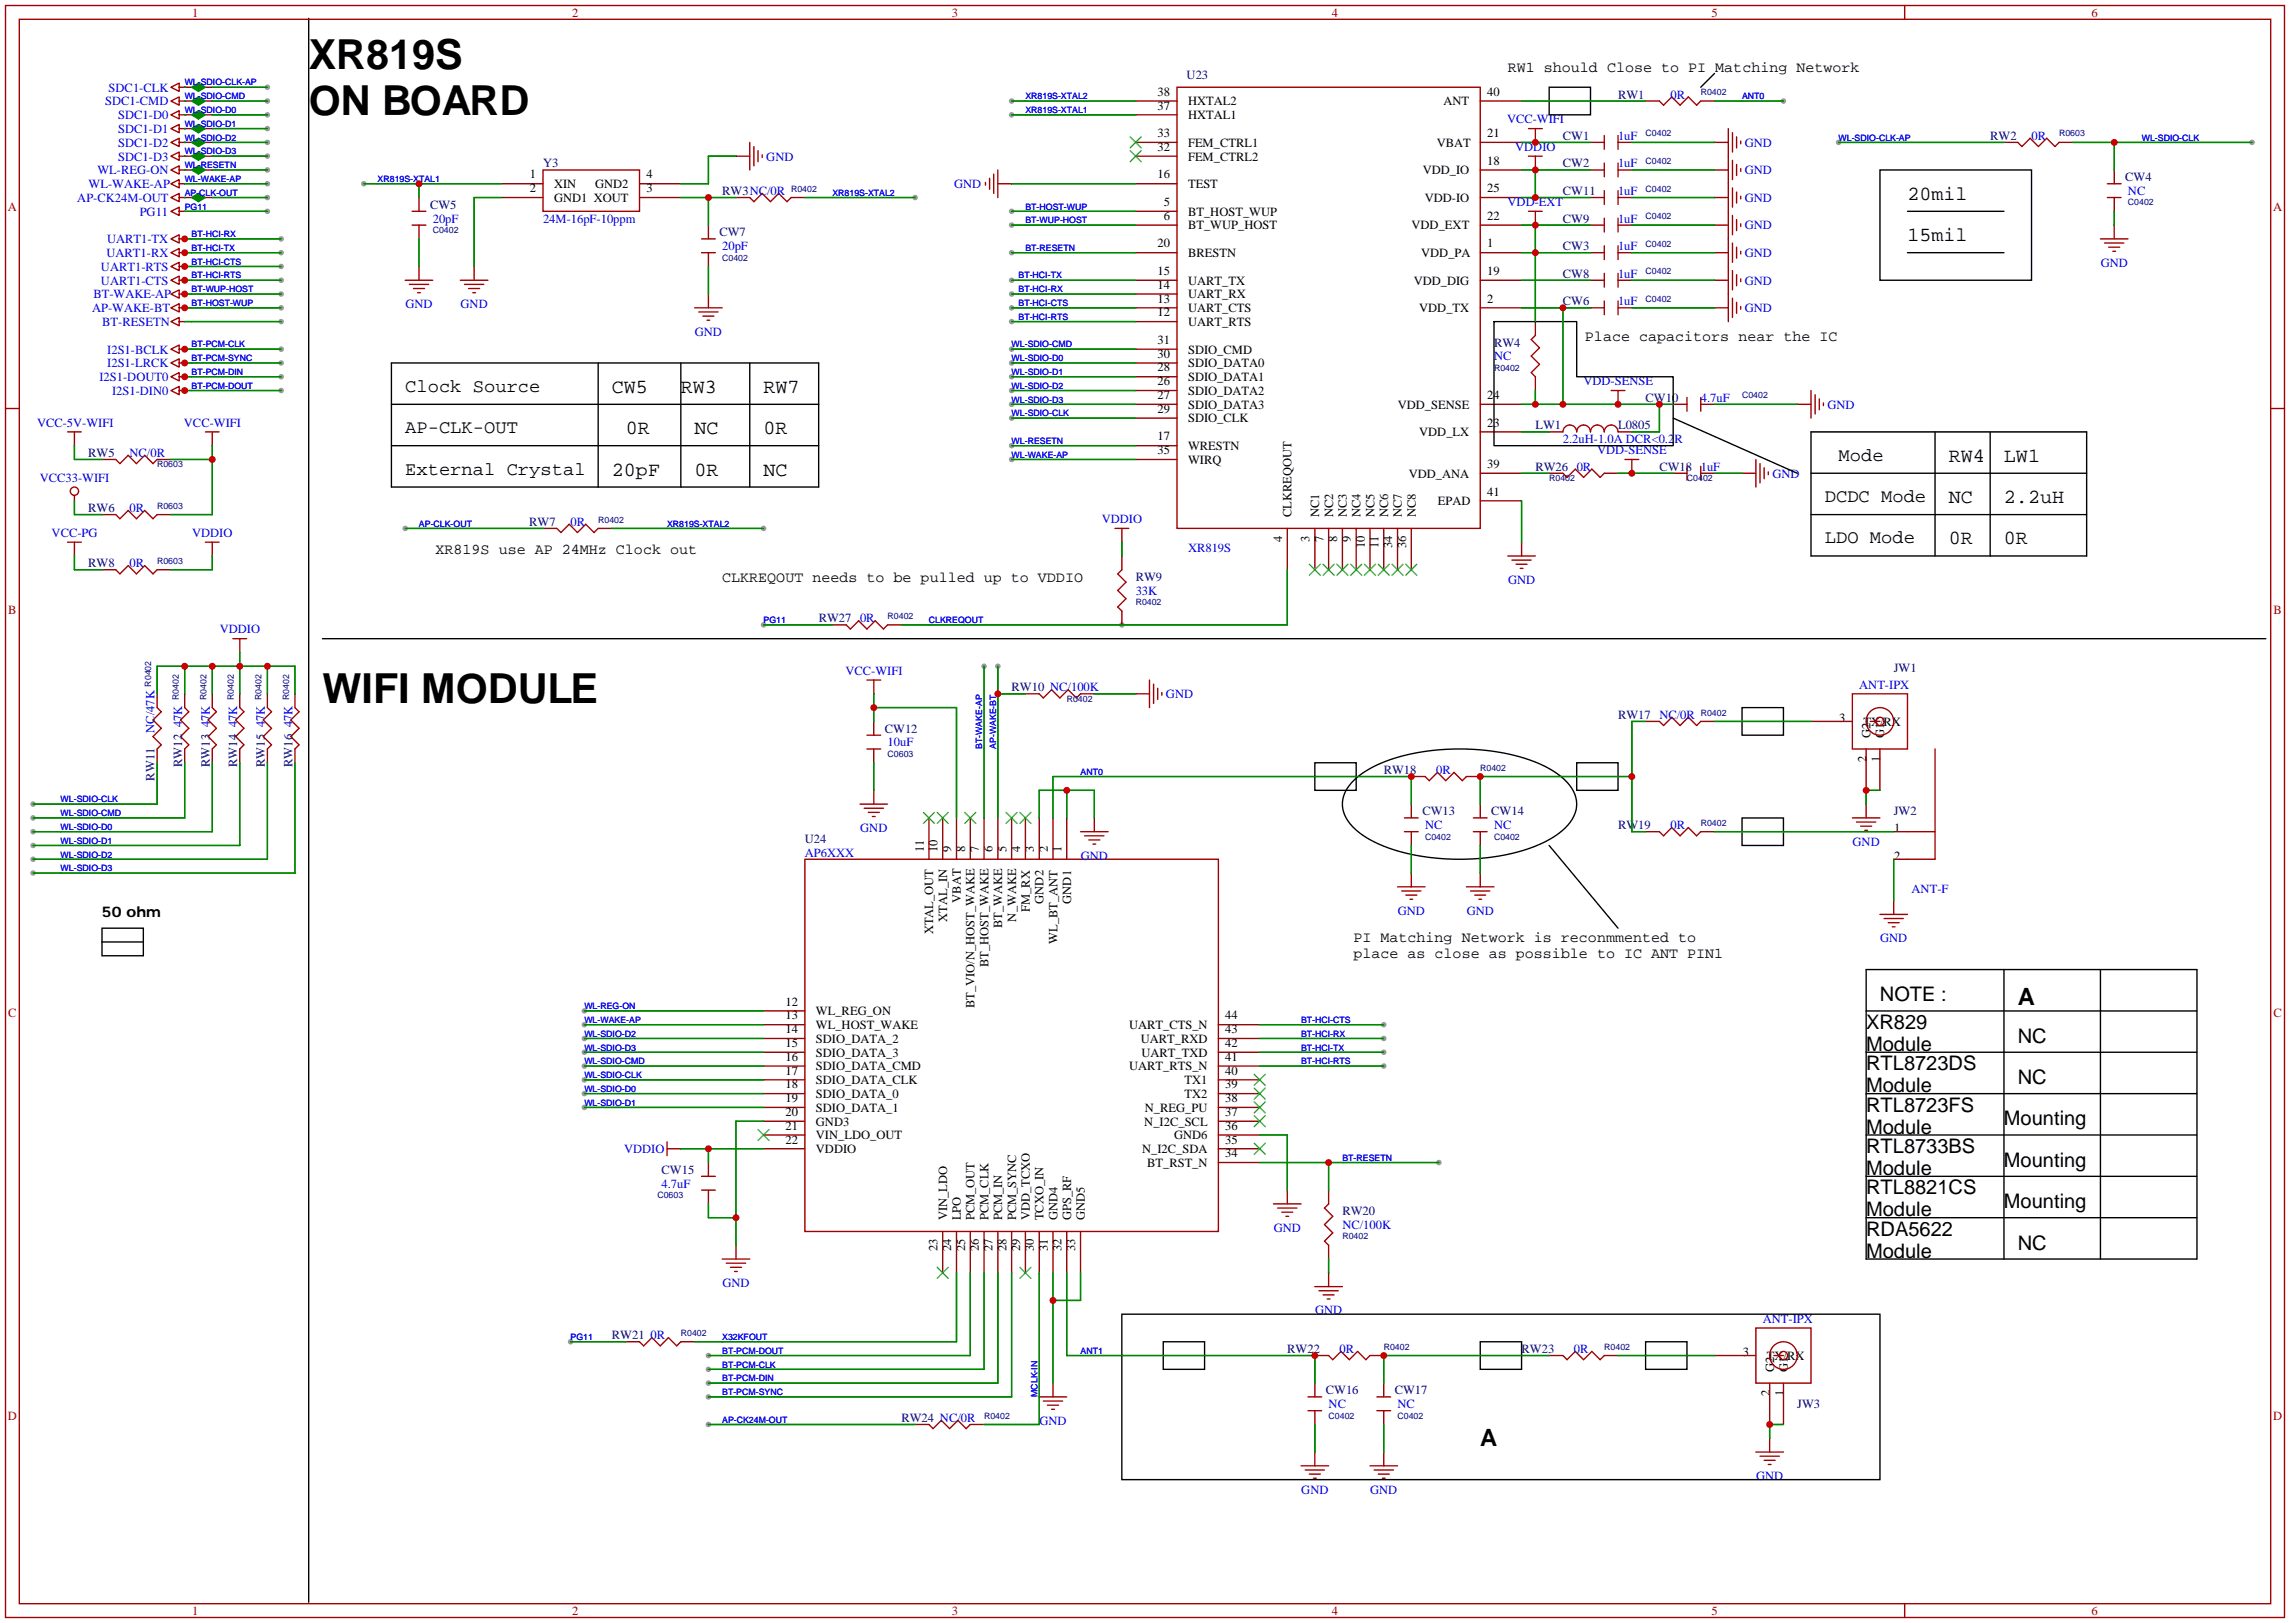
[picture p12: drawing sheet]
<svg xmlns="http://www.w3.org/2000/svg" width="422mm" height="299mm" viewBox="0 0 422 299" stroke-linecap="round" stroke-linejoin="round" font-family="sans-serif">
<defs><g id="words">
<g font-size="7.6">
<text x="56.9" y="12.8">XR819S</text>
<text x="56.9" y="21.2">ON BOARD</text>
<text x="59.4" y="129.6">WIFI MODULE</text>
</g>
<g font-size="4.4">
<text x="371.9" y="185.1">A</text>
<text x="272.8" y="266.4">A</text>
</g>
<g font-size="3.7">
<text x="351.5" y="36.8">20mil</text>
<text x="351.5" y="44.4">15mil</text>
<text x="112.8" y="72.4">CW5</text>
<text x="125.5" y="72.4">RW3</text>
<text x="140.7" y="72.4">RW7</text>
<text x="115.3" y="80">0R</text>
<text x="128" y="80">NC</text>
<text x="140.7" y="80">0R</text>
<text x="112.8" y="87.6">20pF</text>
<text x="128" y="87.6">0R</text>
<text x="140.7" y="87.6">NC</text>
<text x="359.2" y="85.1">RW4</text>
<text x="369.3" y="85.1">LW1</text>
<text x="359.2" y="92.7">NC</text>
<text x="369.3" y="92.7">2.2uH</text>
<text x="359.2" y="100.3">0R</text>
<text x="369.3" y="100.3">0R</text>
<text x="346.5" y="184.5">NOTE :</text>
<text x="343.9" y="189.6">XR829</text>
<text x="343.9" y="193.6">Module</text>
<text x="343.9" y="197.2">RTL8723DS</text>
<text x="371.9" y="192.1">NC</text>
<text x="343.9" y="201.3">Module</text>
<text x="371.9" y="199.7">NC</text>
<text x="343.9" y="204.8">RTL8723FS</text>
<text x="343.9" y="208.9">Module</text>
<text x="369.3" y="207.4">Mounting</text>
<text x="343.9" y="212.4">RTL8733BS</text>
<text x="369.3" y="215">Mounting</text>
<text x="343.9" y="216.5">Module</text>
<text x="343.9" y="220.1">RTL8821CS</text>
<text x="343.9" y="224.1">Module</text>
<text x="343.9" y="227.7">RDA5622</text>
<text x="369.3" y="222.6">Mounting</text>
<text x="343.9" y="231.7">Module</text>
<text x="371.9" y="230.2">NC</text>
</g>
<g font-size="3.5">
<text x="74.7" y="72.2">Clock Source</text>
<text x="74.7" y="79.8">AP-CLK-OUT</text>
<text x="74.7" y="87.4">External Crystal</text>
<text x="338.8" y="84.9">Mode</text>
<text x="336.3" y="92.5">DCDC Mode</text>
<text x="336.3" y="100.1">LDO Mode</text>
</g>
<g font-size="2.8">
<text x="277.9" y="13.2">RW1 should Close to PI Matching Network</text>
<text x="292.1" y="62.7">Place capacitors near the IC</text>
<text x="80.3" y="102.1">XR819S use AP 24MHz Clock out</text>
<text x="133.1" y="107.2">CLKREQOUT needs to be pulled up to VDDIO</text>
<text x="249.4" y="173.5">PI Matching Network is reconmmented to</text>
<text x="249.4" y="176.5">place as close as possible to IC ANT PIN1</text>
</g>
<text font-size="2.7" x="18.8" y="168.9">50 ohm</text>
<g font-size="2.3" fill="#a00000">
<text x="35.4" y="3.1">1</text>
<text x="105.4" y="3.1">2</text>
<text x="175.4" y="3.1">3</text>
<text x="245.4" y="3.1">4</text>
<text x="315.4" y="3.1">5</text>
<text x="385.4" y="3.1">6</text>
<text x="1.5" y="39">A</text>
<text x="418.9" y="39">A</text>
<text x="1.5" y="113.2">B</text>
<text x="419" y="113.2">B</text>
<text x="1.5" y="187.4">C</text>
<text x="419" y="187.4">C</text>
<text x="1.5" y="261.7">D</text>
<text x="418.9" y="261.7">D</text>
<text x="35.4" y="297.6">1</text>
<text x="105.4" y="297.6">2</text>
<text x="175.4" y="297.6">3</text>
<text x="245.4" y="297.6">4</text>
<text x="315.4" y="297.6">5</text>
<text x="385.4" y="297.6">6</text>
</g>
<g font-size="2.3" fill="#00f">
<text x="20" y="16.9">SDC1-CLK</text>
<text x="19.4" y="19.4">SDC1-CMD</text>
<text x="21.8" y="22">SDC1-D0</text>
<text x="277.7" y="22.7">VCC-WIFI</text>
<text x="307.8" y="18.2">0R</text>
<text x="21.8" y="29.6">SDC1-D3</text>
<text x="21.8" y="24.5">SDC1-D1</text>
<text x="21.8" y="27">SDC1-D2</text>
<text x="141.2" y="29.6">GND</text>
<text x="279.2" y="27.8">VDDIO</text>
<text x="298.2" y="25.8">1uF</text>
<text x="321.6" y="27">GND</text>
<text x="374.4" y="25.8">0R</text>
<text x="16.3" y="34.7">WL-WAKE-AP</text>
<text x="18" y="32.1">WL-REG-ON</text>
<text x="175.9" y="34.7">GND</text>
<text x="298.2" y="30.9">1uF</text>
<text x="298.2" y="35.9">1uF</text>
<text x="321.6" y="32.1">GND</text>
<text x="392.2" y="35.9">NC</text>
<text x="14.2" y="37.2">AP-CK24M-OUT</text>
<text x="25.7" y="39.7">PG11</text>
<text x="79.8" y="41">20pF</text>
<text x="100.1" y="41">24M-16pF-10ppm</text>
<text x="277.8" y="38">VDD-EXT</text>
<text x="298.2" y="41">1uF</text>
<text x="321.6" y="37.2">GND</text>
<text x="19.6" y="47.4">UART1-RX</text>
<text x="19.7" y="44.8">UART1-TX</text>
<text x="133.1" y="46.1">20pF</text>
<text x="298.2" y="46.1">1uF</text>
<text x="321.6" y="42.3">GND</text>
<text x="321.6" y="47.4">GND</text>
<text x="18.6" y="52.4">UART1-CTS</text>
<text x="18.6" y="49.9">UART1-RTS</text>
<text x="298.2" y="51.2">1uF</text>
<text x="321.6" y="52.4">GND</text>
<text x="387.1" y="49.1">GND</text>
<text x="17" y="57.5">AP-WAKE-BT</text>
<text x="17.2" y="55">BT-WAKE-AP</text>
<text x="74.7" y="56.8">GND</text>
<text x="84.9" y="56.8">GND</text>
<text x="298.2" y="56.3">1uF</text>
<text x="321.6" y="57.5">GND</text>
<text x="18.8" y="60.1">BT-RESETN</text>
<text x="19.8" y="65.1">I2S1-BCLK</text>
<text x="128.1" y="61.8">GND</text>
<text x="18.3" y="70.2">I2S1-DOUT0</text>
<text x="19.8" y="67.7">I2S1-LRCK</text>
<text x="275.3" y="66.4">NC</text>
<text x="291.8" y="71">VDD-SENSE</text>
<text x="20.6" y="72.8">I2S1-DIN0</text>
<text x="313.4" y="74">4.7uF</text>
<text x="336.8" y="75.3">GND</text>
<text x="6.8" y="78.6">VCC-5V-WIFI</text>
<text x="33.9" y="78.6">VCC-WIFI</text>
<text x="288" y="81.7">2.2uH-1.0A DCR&lt;0.2R</text>
<text x="294.4" y="83.7">VDD-SENSE</text>
<text x="7.3" y="88.8">VCC33-WIFI</text>
<text x="23.9" y="84.2">NC/0R</text>
<text x="290.6" y="86.7">0R</text>
<text x="313.4" y="86.7">1uF</text>
<text x="326.6" y="88">GND</text>
<text x="23.9" y="94.4">0R</text>
<text x="9.5" y="98.9">VCC-PG</text>
<text x="35.4" y="98.9">VDDIO</text>
<text x="105.2" y="96.9">0R</text>
<text x="203" y="96.4">VDDIO</text>
<text x="218.9" y="101.7">XR819S</text>
<text x="23.9" y="104.5">0R</text>
<text x="277.9" y="107.6">GND</text>
<text x="209.3" y="109.6">33K</text>
<text x="40.5" y="116.7">VDDIO</text>
<text x="158.5" y="114.7">0R</text>
<text x="155.8" y="124.3">VCC-WIFI</text>
<text x="214.9" y="128.6">GND</text>
<text x="342.6" y="126.9">ANT-IPX</text>
<text x="28.5" y="135" transform="rotate(-90 28.5 135)">NC/47K</text>
<text x="33.6" y="134" transform="rotate(-90 33.6 134)">47K</text>
<text x="38.7" y="134" transform="rotate(-90 38.7 134)">47K</text>
<text x="43.7" y="134" transform="rotate(-90 43.7 134)">47K</text>
<text x="48.8" y="134" transform="rotate(-90 48.8 134)">47K</text>
<text x="53.9" y="134" transform="rotate(-90 53.9 134)">47K</text>
<text x="163.6" y="137.5">10uF</text>
<text x="264.7" y="142.6">0R</text>
<text x="158.5" y="153.3">GND</text>
<text x="262.6" y="152.8">NC</text>
<text x="275.3" y="152.8">NC</text>
<text x="307.8" y="152.8">0R</text>
<text x="341.4" y="155.8">GND</text>
<text x="148.3" y="157.9">AP6XXX</text>
<text x="199.2" y="158.4">GND</text>
<text x="352.3" y="164.5">ANT-F</text>
<text x="257.6" y="168.5">GND</text>
<text x="270.3" y="168.5">GND</text>
<text x="346.5" y="173.6">GND</text>
<text x="115" y="212.5">VDDIO</text>
<text x="121.9" y="218.8">4.7uF</text>
<text x="234.7" y="226.9">GND</text>
<text x="247.4" y="226.4">NC/100K</text>
<text x="133.1" y="237.1">GND</text>
<text x="242.4" y="242.2">GND</text>
<text x="324.9" y="243.7">ANT-IPX</text>
<text x="119.9" y="246.8">0R</text>
<text x="246.9" y="249.3">0R</text>
<text x="290.1" y="249.3">0R</text>
<text x="191.6" y="262.5">GND</text>
<text x="244.9" y="259.5">NC</text>
<text x="257.6" y="259.5">NC</text>
<text x="239.8" y="275.2">GND</text>
<text x="252.5" y="275.2">GND</text>
<text x="323.6" y="272.7">GND</text>
</g>
<g font-size="2.3">
<text x="213.3" y="17.6">38</text>
<text x="274.1" y="17.6">40</text>
<text x="213.3" y="20.2">37</text>
<text x="218.9" y="19.4">HXTAL2</text>
<text x="218.9" y="22">HXTAL1</text>
<text x="266" y="19.4">ANT</text>
<text x="213.3" y="25.3">33</text>
<text x="213.3" y="27.8">32</text>
<text x="218.9" y="27">FEM_CTRL1</text>
<text x="218.9" y="29.6">FEM_CTRL2</text>
<text x="264.8" y="27">VBAT</text>
<text x="274.1" y="25.3">21</text>
<text x="97.7" y="32.9">1</text>
<text x="97.7" y="35.4">2</text>
<text x="102.1" y="34.7">XIN</text>
<text x="109.7" y="34.7">GND2</text>
<text x="119.1" y="32.9">4</text>
<text x="119.1" y="35.4">3</text>
<text x="213.3" y="32.9">16</text>
<text x="218.9" y="34.7">TEST</text>
<text x="262.2" y="32.1">VDD_IO</text>
<text x="274.1" y="30.3">18</text>
<text x="274.1" y="35.4">25</text>
<text x="102.1" y="37.2">GND1 XOUT</text>
<text x="214.5" y="38">5</text>
<text x="214.5" y="40.5">6</text>
<text x="218.9" y="39.7">BT_HOST_WUP</text>
<text x="262.6" y="37.2">VDD-IO</text>
<text x="274.1" y="40.5">22</text>
<text x="213.3" y="45.6">20</text>
<text x="218.9" y="42.3">BT_WUP_HOST</text>
<text x="218.9" y="47.4">BRESTN</text>
<text x="260.1" y="42.3">VDD_EXT</text>
<text x="261.9" y="47.4">VDD_PA</text>
<text x="274.1" y="45.6">1</text>
<text x="213.3" y="50.7">15</text>
<text x="213.3" y="53.2">14</text>
<text x="218.9" y="52.4">UART_TX</text>
<text x="260.5" y="52.4">VDD_DIG</text>
<text x="274.1" y="50.7">19</text>
<text x="213.3" y="55.7">13</text>
<text x="213.3" y="58.3">12</text>
<text x="218.9" y="55">UART_RX</text>
<text x="218.9" y="57.5">UART_CTS</text>
<text x="261.5" y="57.5">VDD_TX</text>
<text x="274.1" y="55.7">2</text>
<text x="213.3" y="63.4">31</text>
<text x="213.3" y="65.9">30</text>
<text x="218.9" y="60.1">UART_RTS</text>
<text x="218.9" y="65.1">SDIO_CMD</text>
<text x="213.3" y="68.4">28</text>
<text x="213.3" y="71">26</text>
<text x="218.9" y="67.7">SDIO_DATA0</text>
<text x="218.9" y="70.2">SDIO_DATA1</text>
<text x="213.3" y="73.5">27</text>
<text x="213.3" y="76.1">29</text>
<text x="218.9" y="75.3">SDIO_DATA3</text>
<text x="218.9" y="77.8">SDIO_CLK</text>
<text x="218.9" y="72.8">SDIO_DATA2</text>
<text x="257.6" y="75.3">VDD_SENSE</text>
<text x="274.1" y="73.5">24</text>
<text x="213.3" y="83.7">35</text>
<text x="213.3" y="81.1">17</text>
<text x="218.9" y="82.9">WRESTN</text>
<text x="261.5" y="80.4">VDD_LX</text>
<text x="274.1" y="78.6">23</text>
<text x="218.9" y="85.5">WIRQ</text>
<text x="259.6" y="88">VDD_ANA</text>
<text x="274.1" y="86.2">39</text>
<text x="238" y="95.3" transform="rotate(-90 238 95.3)">CLKREQOUT</text>
<text x="243.1" y="95.3" transform="rotate(-90 243.1 95.3)">NC1</text>
<text x="245.7" y="95.3" transform="rotate(-90 245.7 95.3)">NC2</text>
<text x="248.2" y="95.3" transform="rotate(-90 248.2 95.3)">NC3</text>
<text x="250.7" y="95.3" transform="rotate(-90 250.7 95.3)">NC4</text>
<text x="253.3" y="95.3" transform="rotate(-90 253.3 95.3)">NC5</text>
<text x="255.8" y="95.3" transform="rotate(-90 255.8 95.3)">NC6</text>
<text x="258.4" y="95.3" transform="rotate(-90 258.4 95.3)">NC7</text>
<text x="260.9" y="95.3" transform="rotate(-90 260.9 95.3)">NC8</text>
<text x="265" y="93.1">EPAD</text>
<text x="274.1" y="91.3">41</text>
<text x="236.3" y="99.8" transform="rotate(-90 236.3 99.8)">4</text>
<text x="241.3" y="99.8" transform="rotate(-90 241.3 99.8)">3</text>
<text x="243.9" y="99.8" transform="rotate(-90 243.9 99.8)">7</text>
<text x="246.4" y="99.8" transform="rotate(-90 246.4 99.8)">8</text>
<text x="249" y="99.8" transform="rotate(-90 249 99.8)">9</text>
<text x="251.5" y="100.9" transform="rotate(-90 251.5 100.9)">10</text>
<text x="254" y="100.9" transform="rotate(-90 254 100.9)">11</text>
<text x="256.6" y="100.9" transform="rotate(-90 256.6 100.9)">34</text>
<text x="259.1" y="100.9" transform="rotate(-90 259.1 100.9)">36</text>
<text x="339" y="133">3</text>
<text x="343.4" y="133.7">TX/RX</text>
<text x="344.7" y="136" transform="rotate(-90 344.7 136)">G2</text>
<text x="347.3" y="136" transform="rotate(-90 347.3 136)">G1</text>
<text x="344" y="140.4" transform="rotate(-90 344 140.4)">2</text>
<text x="346.5" y="140.4" transform="rotate(-90 346.5 140.4)">1</text>
<text x="349.1" y="153.3">1</text>
<text x="170.2" y="157" transform="rotate(-90 170.2 157)">11</text>
<text x="172.8" y="157" transform="rotate(-90 172.8 157)">10</text>
<text x="175.3" y="157" transform="rotate(-90 175.3 157)">9</text>
<text x="177.8" y="157" transform="rotate(-90 177.8 157)">8</text>
<text x="180.4" y="157" transform="rotate(-90 180.4 157)">7</text>
<text x="182.9" y="157" transform="rotate(-90 182.9 157)">6</text>
<text x="185.5" y="157" transform="rotate(-90 185.5 157)">5</text>
<text x="188" y="157" transform="rotate(-90 188 157)">4</text>
<text x="190.5" y="157" transform="rotate(-90 190.5 157)">3</text>
<text x="193.1" y="157" transform="rotate(-90 193.1 157)">2</text>
<text x="195.6" y="157" transform="rotate(-90 195.6 157)">1</text>
<text x="349.1" y="158.4">2</text>
<text x="177.1" y="166.3" transform="rotate(-90 177.1 166.3)">VBAT</text>
<text x="192.3" y="166.5" transform="rotate(-90 192.3 166.5)">GND2</text>
<text x="197.4" y="166.5" transform="rotate(-90 197.4 166.5)">GND1</text>
<text x="172" y="172.1" transform="rotate(-90 172 172.1)">XTAL_OUT</text>
<text x="174.5" y="169.8" transform="rotate(-90 174.5 169.8)">XTAL_IN</text>
<text x="184.7" y="171.1" transform="rotate(-90 184.7 171.1)">BT_WAKE</text>
<text x="187.2" y="169.8" transform="rotate(-90 187.2 169.8)">N_WAKE</text>
<text x="189.8" y="168" transform="rotate(-90 189.8 168)">FM_RX</text>
<text x="194.9" y="173.9" transform="rotate(-90 194.9 173.9)">WL_BT_ANT</text>
<text x="182.2" y="178.2" transform="rotate(-90 182.2 178.2)">BT_HOST_WAKE</text>
<text x="144.8" y="185.3">12</text>
<text x="179.6" y="185.8" transform="rotate(-90 179.6 185.8)">BT_VIO/N_HOST_WAKE</text>
<text x="144.8" y="187.8">13</text>
<text x="144.8" y="190.4">14</text>
<text x="150.4" y="189.6">WL_HOST_WAKE</text>
<text x="150.4" y="187.1">WL_REG_ON</text>
<text x="208.1" y="189.6">UART_CTS_N</text>
<text x="225.8" y="190.4">43</text>
<text x="225.8" y="187.8">44</text>
<text x="144.8" y="198">17</text>
<text x="144.8" y="195.4">16</text>
<text x="144.8" y="192.9">15</text>
<text x="150.4" y="192.1">SDIO_DATA_2</text>
<text x="150.4" y="197.2">SDIO_DATA_CMD</text>
<text x="150.4" y="194.7">SDIO_DATA_3</text>
<text x="208.1" y="197.2">UART_RTS_N</text>
<text x="210.2" y="192.1">UART_RXD</text>
<text x="210.4" y="194.7">UART_TXD</text>
<text x="225.8" y="198">40</text>
<text x="225.8" y="192.9">42</text>
<text x="225.8" y="195.4">41</text>
<text x="144.8" y="200.5">18</text>
<text x="144.8" y="203.1">19</text>
<text x="150.4" y="202.3">SDIO_DATA_0</text>
<text x="150.4" y="199.8">SDIO_DATA_CLK</text>
<text x="218.3" y="202.3">TX2</text>
<text x="218.3" y="199.8">TX1</text>
<text x="225.8" y="200.5">39</text>
<text x="225.8" y="203.1">38</text>
<text x="144.8" y="205.6">20</text>
<text x="144.8" y="208.1">21</text>
<text x="150.4" y="204.8">SDIO_DATA_1</text>
<text x="150.4" y="207.4">GND3</text>
<text x="150.4" y="209.9">VIN_LDO_OUT</text>
<text x="210.9" y="207.4">N_I2C_SCL</text>
<text x="211" y="204.8">N_REG_PU</text>
<text x="216.4" y="209.9">GND6</text>
<text x="225.8" y="205.6">37</text>
<text x="225.8" y="208.1">36</text>
<text x="144.8" y="210.7">22</text>
<text x="150.4" y="212.5">VDDIO</text>
<text x="210.5" y="212.5">N_I2C_SDA</text>
<text x="211.4" y="215">BT_RST_N</text>
<text x="225.8" y="210.7">35</text>
<text x="225.8" y="213.2">34</text>
<text x="174.5" y="224.9" transform="rotate(-90 174.5 224.9)">VIN_LDO</text>
<text x="177.1" y="224.9" transform="rotate(-90 177.1 224.9)">LPO</text>
<text x="179.6" y="224.9" transform="rotate(-90 179.6 224.9)">PCM_OUT</text>
<text x="182.2" y="224.9" transform="rotate(-90 182.2 224.9)">PCM_CLK</text>
<text x="184.7" y="224.9" transform="rotate(-90 184.7 224.9)">PCM_IN</text>
<text x="187.2" y="224.9" transform="rotate(-90 187.2 224.9)">PCM_SYNC</text>
<text x="189.8" y="224.9" transform="rotate(-90 189.8 224.9)">VDD_TCXO</text>
<text x="192.3" y="224.9" transform="rotate(-90 192.3 224.9)">TCXO_IN</text>
<text x="194.9" y="224.9" transform="rotate(-90 194.9 224.9)">GND4</text>
<text x="197.4" y="224.9" transform="rotate(-90 197.4 224.9)">GPS_RF</text>
<text x="199.9" y="224.9" transform="rotate(-90 199.9 224.9)">GND5</text>
<text x="172.8" y="230.5" transform="rotate(-90 172.8 230.5)">23</text>
<text x="175.3" y="230.5" transform="rotate(-90 175.3 230.5)">24</text>
<text x="177.8" y="230.5" transform="rotate(-90 177.8 230.5)">25</text>
<text x="180.4" y="230.5" transform="rotate(-90 180.4 230.5)">26</text>
<text x="182.9" y="230.5" transform="rotate(-90 182.9 230.5)">27</text>
<text x="185.5" y="230.5" transform="rotate(-90 185.5 230.5)">28</text>
<text x="188" y="230.5" transform="rotate(-90 188 230.5)">29</text>
<text x="190.5" y="230.5" transform="rotate(-90 190.5 230.5)">30</text>
<text x="193.1" y="230.5" transform="rotate(-90 193.1 230.5)">31</text>
<text x="195.6" y="230.5" transform="rotate(-90 195.6 230.5)">32</text>
<text x="198.2" y="230.5" transform="rotate(-90 198.2 230.5)">33</text>
<text x="321.2" y="249.8">3</text>
<text x="325.6" y="250.6">TX/RX</text>
<text x="326.2" y="257.3" transform="rotate(-90 326.2 257.3)">2</text>
<text x="326.9" y="252.8" transform="rotate(-90 326.9 252.8)">G2</text>
<text x="328.7" y="257.3" transform="rotate(-90 328.7 257.3)">1</text>
<text x="329.5" y="252.8" transform="rotate(-90 329.5 252.8)">G1</text>
</g>
<g font-size="2.3" fill="#000080">
<text x="218.7" y="14.6">U23</text>
<text x="298.2" y="18.2">RW1</text>
<text x="288" y="25.8">CW1</text>
<text x="366.8" y="25.8">RW2</text>
<text x="100.1" y="30.9">Y3</text>
<text x="133.1" y="35.9">RW3NC/0R</text>
<text x="288" y="30.9">CW2</text>
<text x="288" y="35.9">CW11</text>
<text x="391.7" y="33.4">CW4</text>
<text x="79.2" y="38.5">CW5</text>
<text x="288" y="41">CW9</text>
<text x="132.6" y="43.6">CW7</text>
<text x="288" y="46.1">CW3</text>
<text x="288" y="51.2">CW8</text>
<text x="288" y="56.3">CW6</text>
<text x="275.3" y="63.9">RW4</text>
<text x="303.3" y="74">CW10</text>
<text x="283" y="79.1">LW1</text>
<text x="298.2" y="79.1">L0805</text>
<text x="16.3" y="84.2">RW5</text>
<text x="283" y="86.7">RW26</text>
<text x="305.8" y="86.7">CW18</text>
<text x="16.3" y="94.4">RW6</text>
<text x="97.5" y="96.9">RW7</text>
<text x="16.3" y="104.5">RW8</text>
<text x="209.3" y="107.1">RW9</text>
<text x="150.9" y="114.7">RW27</text>
<text x="349" y="123.8">JW1</text>
<text x="186.4" y="127.4">RW10 NC/100K</text>
<text x="163.1" y="135">CW12</text>
<text x="298.2" y="132.5">RW17 NC/0R</text>
<text x="28.5" y="143.8" transform="rotate(-90 28.5 143.8)">RW11</text>
<text x="33.6" y="141.3" transform="rotate(-90 33.6 141.3)">RW12</text>
<text x="38.7" y="141.3" transform="rotate(-90 38.7 141.3)">RW13</text>
<text x="43.7" y="141.3" transform="rotate(-90 43.7 141.3)">RW14</text>
<text x="48.8" y="141.3" transform="rotate(-90 48.8 141.3)">RW15</text>
<text x="53.9" y="141.3" transform="rotate(-90 53.9 141.3)">RW16</text>
<text x="255" y="142.6">RW18</text>
<text x="148.3" y="155.3">U24</text>
<text x="262.1" y="150.2">CW13</text>
<text x="274.8" y="150.2">CW14</text>
<text x="298.2" y="152.8">RW19</text>
<text x="349" y="150.2">JW2</text>
<text x="121.9" y="216.3">CW15</text>
<text x="247.4" y="223.9">RW20</text>
<text x="112.8" y="246.8">RW21</text>
<text x="237.2" y="249.3">RW22</text>
<text x="280.4" y="249.3">RW23</text>
<text x="244.3" y="256.9">CW16</text>
<text x="257" y="256.9">CW17</text>
<text x="166.1" y="262">RW24 NC/0R</text>
<text x="331.2" y="259.5">JW3</text>
</g>
<g font-size="1.6" fill="#00f">
<text x="34" y="15.8">WL-SDIO-CLK-AP</text>
<text x="34" y="18.3">WL-SDIO-CMD</text>
<text x="34" y="20.8">WL-SDIO-D0</text>
<text x="34" y="23.4">WL-SDIO-D1</text>
<text x="189" y="18.3">XR819S-XTAL2</text>
<text x="189" y="20.8">XR819S-XTAL1</text>
<text x="321.1" y="18.3">ANT0</text>
<text x="34" y="25.9">WL-SDIO-D2</text>
<text x="34" y="28.5">WL-SDIO-D3</text>
<text x="338.8" y="25.9">WL-SDIO-CLK-AP</text>
<text x="394.7" y="25.9">WL-SDIO-CLK</text>
<text x="34" y="33.5">WL-WAKE-AP</text>
<text x="34" y="31">WL-RESETN</text>
<text x="69.6" y="33.5">XR819S-XTAL1</text>
<text x="34" y="36.1">AP-CLK-OUT</text>
<text x="34" y="38.6">PG11</text>
<text x="153.4" y="36.1">XR819S-XTAL2</text>
<text x="189" y="38.6">BT-HOST-WUP</text>
<text x="189" y="41.2">BT-WUP-HOST</text>
<text x="35.3" y="43.7">BT-HCI-RX</text>
<text x="35.3" y="46.2">BT-HCI-TX</text>
<text x="189" y="46.2">BT-RESETN</text>
<text x="35.3" y="48.8">BT-HCI-CTS</text>
<text x="35.3" y="51.3">BT-HCI-RTS</text>
<text x="35.3" y="53.9">BT-WUP-HOST</text>
<text x="187.7" y="51.3">BT-HCI-TX</text>
<text x="187.7" y="53.9">BT-HCI-RX</text>
<text x="35.3" y="56.4">BT-HOST-WUP</text>
<text x="187.7" y="58.9">BT-HCI-RTS</text>
<text x="187.7" y="56.4">BT-HCI-CTS</text>
<text x="35.3" y="64">BT-PCM-CLK</text>
<text x="186.4" y="64">WL-SDIO-CMD</text>
<text x="35.3" y="66.6">BT-PCM-SYNC</text>
<text x="35.3" y="69.1">BT-PCM-DIN</text>
<text x="35.3" y="71.6">BT-PCM-DOUT</text>
<text x="186.4" y="66.6">WL-SDIO-D0</text>
<text x="186.4" y="69.1">WL-SDIO-D1</text>
<text x="186.4" y="71.6">WL-SDIO-D2</text>
<text x="186.4" y="74.2">WL-SDIO-D3</text>
<text x="186.4" y="76.7">WL-SDIO-CLK</text>
<text x="186.4" y="81.8">WL-RESETN</text>
<text x="186.4" y="84.3">WL-WAKE-AP</text>
<text x="77.2" y="97">AP-CLK-OUT</text>
<text x="122.9" y="97">XR819S-XTAL2</text>
<text x="140.7" y="114.8">PG11</text>
<text x="171.2" y="114.8">CLKREQOUT</text>
<text x="181" y="138" transform="rotate(-90 181 138)">BT-WAKE-AP</text>
<text x="183.6" y="138" transform="rotate(-90 183.6 138)">AP-WAKE-BT</text>
<text x="199.1" y="142.8">ANT0</text>
<text x="11.2" y="147.8">WL-SDIO-CLK</text>
<text x="11.2" y="155.5">WL-SDIO-D1</text>
<text x="11.2" y="152.9">WL-SDIO-D0</text>
<text x="11.2" y="150.4">WL-SDIO-CMD</text>
<text x="11.2" y="160.5">WL-SDIO-D3</text>
<text x="11.2" y="158">WL-SDIO-D2</text>
<text x="107.7" y="185.9">WL-REG-ON</text>
<text x="107.7" y="191">WL-SDIO-D2</text>
<text x="107.7" y="188.5">WL-WAKE-AP</text>
<text x="239.8" y="191">BT-HCI-RX</text>
<text x="239.8" y="188.5">BT-HCI-CTS</text>
<text x="107.7" y="193.6">WL-SDIO-D3</text>
<text x="107.7" y="196.1">WL-SDIO-CMD</text>
<text x="239.8" y="193.6">BT-HCI-TX</text>
<text x="239.8" y="196.1">BT-HCI-RTS</text>
<text x="107.7" y="203.7">WL-SDIO-D1</text>
<text x="107.7" y="198.6">WL-SDIO-CLK</text>
<text x="107.7" y="201.2">WL-SDIO-D0</text>
<text x="247.4" y="213.9">BT-RESETN</text>
<text x="105.2" y="246.9">PG11</text>
<text x="133.1" y="246.9">X32KFOUT</text>
<text x="133.1" y="249.4">BT-PCM-DOUT</text>
<text x="133.1" y="252">BT-PCM-CLK</text>
<text x="199.1" y="249.4">ANT1</text>
<text x="133.1" y="254.5">BT-PCM-DIN</text>
<text x="133.1" y="257.1">BT-PCM-SYNC</text>
<text x="191.2" y="257.4" transform="rotate(-90 191.2 257.4)">MCLK-IN</text>
<text x="133.1" y="262.1">AP-CK24M-OUT</text>
</g>
<g font-size="1.6" fill="#000080">
<text x="313.4" y="17.5">R0402</text>
<text x="303.3" y="25.1">C0402</text>
<text x="379.5" y="25.1">R0603</text>
<text x="145.8" y="35.3">R0402</text>
<text x="303.3" y="30.2">C0402</text>
<text x="303.3" y="35.3">C0402</text>
<text x="303.3" y="40.4">C0402</text>
<text x="392.2" y="37.8">C0402</text>
<text x="79.8" y="42.9">C0402</text>
<text x="303.3" y="45.5">C0402</text>
<text x="133.1" y="48">C0402</text>
<text x="303.3" y="50.5">C0402</text>
<text x="303.3" y="55.6">C0402</text>
<text x="275.3" y="68.3">R0402</text>
<text x="321.1" y="73.4">C0402</text>
<text x="29" y="86.1">R0603</text>
<text x="285.5" y="88.6">R0402</text>
<text x="310.9" y="88.6">C0402</text>
<text x="29" y="93.7">R0603</text>
<text x="110.2" y="96.3">R0402</text>
<text x="29" y="103.9">R0603</text>
<text x="209.3" y="111.5">R0402</text>
<text x="163.6" y="114">R0402</text>
<text x="27.9" y="126.5" transform="rotate(-90 27.9 126.5)">R0402</text>
<text x="32.9" y="129" transform="rotate(-90 32.9 129)">R0402</text>
<text x="38" y="129" transform="rotate(-90 38 129)">R0402</text>
<text x="43.1" y="129" transform="rotate(-90 43.1 129)">R0402</text>
<text x="48.2" y="129" transform="rotate(-90 48.2 129)">R0402</text>
<text x="53.3" y="129" transform="rotate(-90 53.3 129)">R0402</text>
<text x="196.6" y="129.3">R0402</text>
<text x="313.4" y="131.8">R0402</text>
<text x="163.6" y="139.4">C0603</text>
<text x="272.8" y="142">R0402</text>
<text x="262.6" y="154.7">C0402</text>
<text x="275.3" y="154.7">C0402</text>
<text x="313.4" y="152.1">R0402</text>
<text x="121.2" y="220.7">C0603</text>
<text x="247.4" y="228.3">R0402</text>
<text x="125.5" y="246.1">R0402</text>
<text x="255" y="248.7">R0402</text>
<text x="295.7" y="248.7">R0402</text>
<text x="181.4" y="261.4">R0402</text>
<text x="244.9" y="261.4">C0402</text>
<text x="257.6" y="261.4">C0402</text>
</g>
</g></defs>
<g fill="#999">
<circle cx="206.8" cy="115.1" r=".51"/>
<circle cx="168.7" cy="36.4" r=".51"/>
<circle cx="67.1" cy="33.9" r=".51"/>
<circle cx="74.7" cy="97.4" r=".51"/>
<circle cx="415" cy="26.2" r=".51"/>
<circle cx="338.8" cy="26.2" r=".51"/>
<circle cx="140.7" cy="97.4" r=".51"/>
<circle cx="49.3" cy="16.1" r=".51"/>
<circle cx="49.3" cy="18.6" r=".51"/>
<circle cx="49.3" cy="21.2" r=".51"/>
<circle cx="49.3" cy="23.7" r=".51"/>
<circle cx="49.3" cy="26.2" r=".51"/>
<circle cx="49.3" cy="28.8" r=".51"/>
<circle cx="49.3" cy="36.4" r=".51"/>
<circle cx="49.3" cy="33.9" r=".51"/>
<circle cx="49.3" cy="31.3" r=".51"/>
<circle cx="49.3" cy="38.9" r=".51"/>
<circle cx="328.7" cy="18.6" r=".51"/>
<circle cx="255" cy="193.9" r=".51"/>
<circle cx="255" cy="191.3" r=".51"/>
<circle cx="255" cy="196.4" r=".51"/>
<circle cx="255" cy="188.8" r=".51"/>
<circle cx="181.4" cy="122.8" r=".51"/>
<circle cx="183.9" cy="122.8" r=".51"/>
<circle cx="107.7" cy="204" r=".51"/>
<circle cx="107.7" cy="193.9" r=".51"/>
<circle cx="107.7" cy="199" r=".51"/>
<circle cx="107.7" cy="201.5" r=".51"/>
<circle cx="107.7" cy="191.3" r=".51"/>
<circle cx="107.7" cy="196.4" r=".51"/>
<circle cx="107.7" cy="188.8" r=".51"/>
<circle cx="107.7" cy="186.3" r=".51"/>
<circle cx="130.6" cy="262.5" r=".51"/>
<circle cx="265.2" cy="214.2" r=".51"/>
<circle cx="186.4" cy="59.3" r=".51"/>
<circle cx="186.4" cy="51.6" r=".51"/>
<circle cx="186.4" cy="56.7" r=".51"/>
<circle cx="186.4" cy="54.2" r=".51"/>
<circle cx="186.4" cy="38.9" r=".51"/>
<circle cx="186.4" cy="41.5" r=".51"/>
<circle cx="186.4" cy="46.6" r=".51"/>
<circle cx="186.4" cy="64.3" r=".51"/>
<circle cx="186.4" cy="66.9" r=".51"/>
<circle cx="186.4" cy="69.4" r=".51"/>
<circle cx="186.4" cy="74.5" r=".51"/>
<circle cx="186.4" cy="77" r=".51"/>
<circle cx="186.4" cy="72" r=".51"/>
<circle cx="186.4" cy="82.1" r=".51"/>
<circle cx="186.4" cy="84.7" r=".51"/>
<circle cx="186.4" cy="18.6" r=".51"/>
<circle cx="186.4" cy="21.2" r=".51"/>
<circle cx="51.8" cy="44" r=".51"/>
<circle cx="51.8" cy="46.6" r=".51"/>
<circle cx="51.8" cy="49.1" r=".51"/>
<circle cx="51.8" cy="51.6" r=".51"/>
<circle cx="140.7" cy="115.1" r=".51"/>
<circle cx="105.2" cy="247.2" r=".51"/>
<circle cx="51.8" cy="54.2" r=".51"/>
<circle cx="51.8" cy="56.7" r=".51"/>
<circle cx="51.8" cy="59.3" r=".51"/>
<circle cx="51.8" cy="66.9" r=".51"/>
<circle cx="51.8" cy="64.3" r=".51"/>
<circle cx="51.8" cy="69.4" r=".51"/>
<circle cx="51.8" cy="72" r=".51"/>
<circle cx="6.1" cy="155.8" r=".51"/>
<circle cx="6.1" cy="153.2" r=".51"/>
<circle cx="6.1" cy="150.7" r=".51"/>
<circle cx="6.1" cy="160.9" r=".51"/>
<circle cx="6.1" cy="158.3" r=".51"/>
<circle cx="6.1" cy="148.2" r=".51"/>
<circle cx="130.6" cy="249.8" r=".51"/>
<circle cx="130.6" cy="254.8" r=".51"/>
<circle cx="130.6" cy="252.3" r=".51"/>
<circle cx="130.6" cy="257.4" r=".51"/>
</g>
<g fill="none" stroke="#870000" stroke-width=".25">
<path d="M34 16.1h.1M34 18.6h.1M34 18.6h1.3M34 16.1h1.3M37.8 18.6h1.3M37.8 16.1h1.3M209.3 18.6h7.6M272.8 18.6h7.6M303.3 18.6h2.5M313.4 18.6h2.6M34 21.2h.1M34 23.7h.1"/>
<path d="M34 26.2h.1M34 28.8h.1M34 31.3h.1M34 33.9h.1M34 36.4h.1M34 38.9h.1M34 31.3h1.3M34 21.2h1.3M34 26.2h1.3M34 28.8h1.3M34 36.4h1.3M34 23.7h1.3"/>
<path d="M37.8 31.3h1.3M37.8 21.2h1.3M37.8 26.2h1.3M37.8 28.8h1.3M37.8 36.4h1.3M37.8 23.7h1.3M77.2 36.4v2.5M92.5 36.4h7.6M92.5 33.9h7.6M117.9 36.4h7.6M117.9 33.9h7.6M135.6 36.4h2.6"/>
<path d="M135.6 28.8h.1M145.8 36.4h2.5M186.4 33.9h.1M209.3 21.2h7.6M209.3 38.9h7.6M209.3 26.2h7.6M209.3 28.8h7.6M209.3 33.9h7.6M272.8 31.3h7.6M272.8 26.2h7.6M272.8 36.4h7.6M283 31.3h.1"/>
<path d="M283 26.2h.1M293.1 31.3h2.6M293.1 26.2h2.6M293.1 36.4h2.6M298.2 31.3h2.5M298.2 26.2h2.5M298.2 36.4h2.5M316 26.2h.1M316 31.3h.1M316 36.4h.1M369.3 26.2h2.6M379.5 26.2h2.5"/>
<path d="M389.6 31.3v2.6M389.6 36.4v2.5M34 44h.1M34 46.6h.1M34 49.1h.1M34 51.6h.1M34 54.2h.1M34 56.7h.1M34 59.3h.1M77.2 49.1h.1M77.2 41.5v2.5M87.4 49.1h.1"/>
<path d="M130.6 54.2h.1M130.6 41.5v2.5M130.6 46.6v2.5M209.3 41.5h7.6M209.3 56.7h7.6M209.3 51.6h7.6M209.3 54.2h7.6M209.3 59.3h7.6M209.3 46.6h7.6M272.8 41.5h7.6M272.8 56.7h7.6M272.8 51.6h7.6"/>
<path d="M272.8 46.6h7.6M283 41.5h.1M283 59.3v2.5M293.1 41.5h2.6M293.1 56.7h2.6M293.1 51.6h2.6M293.1 46.6h2.6M298.2 41.5h2.5M298.2 56.7h2.5M298.2 51.6h2.5M298.2 46.6h2.5M316 41.5h.1"/>
<path d="M316 46.6h.1M316 51.6h.1M316 56.7h.1M389.6 41.5h.1M34 64.3h.1M34 66.9h.1M34 69.4h.1M34 72h.1M209.3 74.5h7.6M209.3 64.3h7.6M209.3 66.9h7.6M209.3 69.4h7.6"/>
<path d="M209.3 77h7.6M209.3 72h7.6M272.8 79.6h7.6M272.8 74.5h7.6M283 69.4v2.6M285.5 79.6h2.5M298.2 79.6h2.5M298.2 74.5h.1M308.4 74.5h2.5M313.4 74.5h2.6M331.2 74.5h.1M13.7 82.1h.1"/>
<path d="M13.7 92.3h.1M18.8 84.7h2.5M18.8 94.8h2.5M29 84.7h2.5M29 94.8h2.5M39.1 82.1h.1M100.1 97.4h2.5M110.2 97.4h2.6M206.8 99.9h.1M209.3 84.7h7.6M209.3 82.1h7.6M237.2 97.4v7.6"/>
<path d="M242.3 97.4v7.6M244.9 97.4v7.6M247.4 97.4v7.6M249.9 97.4v7.6M252.5 97.4v7.6M255 97.4v7.6M257.6 97.4v7.6M260.1 97.4v7.6M272.8 87.2h7.6M272.8 92.3h7.6M280.4 99.9h.1M285.5 87.2h2.5"/>
<path d="M295.7 87.2h2.5M300.7 87.2h.1M308.4 87.2h2.5M313.4 87.2h2.6M321.1 87.2h.1M13.7 102.4h.1M18.8 105h2.5M29 105h2.5M39.1 102.4h.1M153.4 115.1h2.6M163.6 115.1h2.5M206.8 102.4v2.6"/>
<path d="M206.8 112.6v2.5M29 127.8v2.6M29 138v2.5M34 127.8v2.6M34 138v2.5M39.1 127.8v2.6M39.1 138v2.5M44.2 127.8v2.6M44.2 138v2.5M44.2 120.2h.1M49.3 127.8v2.6M49.3 138v2.5"/>
<path d="M54.4 127.8v2.6M54.4 138v2.5M161 127.8h.1M161 132.9v2.6M161 138v2.5M189 127.8h2.5M199.1 127.8h2.6M209.3 127.8h.1M303.3 132.9h2.5M313.4 132.9h2.6M333.8 132.9h7.6M343.9 138v7.6"/>
<path d="M346.5 138v7.6M161 145.6h.1M171.2 150.7v7.6M173.7 150.7v7.6M176.3 150.7v7.6M178.8 150.7v7.6M181.4 150.7v7.6M183.9 150.7v7.6M186.4 150.7v7.6M189 150.7v7.6M191.5 150.7v7.6M194.1 150.7v7.6"/>
<path d="M196.6 150.7v7.6M201.7 150.7h.1M260.1 148.2v2.5M260.1 153.2v2.6M260.1 143.1h2.5M270.3 143.1h2.5M272.8 148.2v2.5M272.8 153.2v2.6M303.3 153.2h2.5M313.4 153.2h2.6M343.9 148.2h.1M349 153.2h2.5"/>
<path d="M349 158.3h2.5M260.1 160.9h.1M272.8 160.9h.1M349 165.9h.1M140.7 199h7.6M140.7 188.8h7.6M140.7 191.3h7.6M140.7 196.4h7.6M140.7 193.9h7.6M140.7 186.3h7.6M224.5 199h7.7M224.5 188.8h7.7"/>
<path d="M224.5 191.3h7.7M224.5 196.4h7.7M224.5 193.9h7.7M125.5 211.7h.1M130.6 214.2v2.5M130.6 219.3v2.5M140.7 206.6h7.6M140.7 211.7h7.6M140.7 201.5h7.6M140.7 204h7.6M140.7 209.1h7.6M224.5 206.6h7.7"/>
<path d="M224.5 211.7h7.7M224.5 201.5h7.7M224.5 204h7.7M224.5 209.1h7.7M224.5 214.2h7.7M237.2 219.3h.1M244.9 219.3v2.5M135.6 229.4h.1M173.7 226.9v7.6M176.3 226.9v7.6M178.8 226.9v7.6M181.4 226.9v7.6"/>
<path d="M183.9 226.9v7.6M186.4 226.9v7.6M189 226.9v7.6M191.5 226.9v7.6M194.1 226.9v7.6M196.6 226.9v7.6M199.1 226.9v7.6M244.9 234.5h.1M244.9 229.4v2.6M115.3 247.2h2.6M125.5 247.2h2.5M194.1 254.8h.1"/>
<path d="M242.3 249.8h2.6M242.3 254.8v2.6M242.3 259.9v2.6M252.5 249.8h2.5M255 254.8v2.6M255 259.9v2.6M285.5 249.8h2.5M295.7 249.8h2.5M316 249.8h7.6M326.1 254.8v7.7M328.7 254.8v7.7M168.7 262.5h2.5"/>
<path d="M178.8 262.5h2.6M242.3 267.5h.1M255 267.5h.1M326.1 265h.1"/>
</g>
<g fill="none" stroke="#a10000" stroke-width=".25">
<path d="M1 1h420v297h-420zM3.6 3.6h414.9v291.9h-414.9zM33 16.1v-.8l-1.5 .8 1.5 .7v-.7h1M33 18.6v-.7l-1.5 .7 1.5 .8v-.8h1M216.9 16.1h55.9v81.3h-55.9zM305.8 18.6l.8 .8 1.5-1.5 1.5 1.5 1.5-1.5 1.6 1.5 .7-.8M351 1v2.6M33 21.2v-.8l-1.5 .8 1.5 .7v-.7h1M33 28.8v-.8l-1.5 .8 1.5 .7v-.7h1M33 23.7v-.8l-1.5 .8 1.5 .8v-.8h1M33 26.2v-.7l-1.5 .7 1.5 .8v-.8h1M33 33.9v-.8l-1.5 .8 1.5 .7v-.7h1"/>
<path d="M33 31.3v-.7l-1.5 .7 1.5 .8v-.8h1M33 36.4v-.8l-1.5 .8 1.5 .8v-.8h1M33 38.9v-.7l-1.5 .7 1.5 .8v-.8h1M75.9 38.9h2.6M100.1 31.3h17.8v7.6h-17.8zM135.6 28.8h2.6M138.2 36.4l.7 .8 1.6-1.6 1.5 1.6 1.5-1.6 1.5 1.6 .8-.8M138.2 26.2v5.1M138.9 27v3.6M139.7 27.8v2M140.5 28.5v.5M181.6 33.6v.5"/>
<path d="M182.4 32.8v2.1M183.1 32.1v3.5M183.9 33.9h2.5M183.9 31.3v5.1M281.7 38.9h2.5M281.7 28.8h2.5M281.7 23.7h2.5M283 23.7v2.5M283 28.8v2.5M283 38.9v2.6M295.7 25v2.5M295.7 30v2.6"/>
<path d="M295.7 35.1v2.6M298.2 25v2.5M298.2 30v2.6M298.2 35.1v2.6M316 36.4h2.5M316 26.2h2.5M316 31.3h2.5M318.5 23.7v35.6M319.3 24.5v3.5M319.3 29.5v3.6M319.3 34.6v3.6M319.3 39.7v3.6"/>
<path d="M320 25.2v2.1M320 30.3v2M320 35.4v2M320.8 26v.5M320.8 31.1v.5M320.8 36.1v.6M371.9 26.2l.7 .8 1.5-1.5 1.6 1.5 1.5-1.5 1.5 1.5 .8-.8M388.4 36.4h2.5M388.4 33.9h2.5M33 46.6v-.8l-1.5 .8 1.5 .7v-.7h1M33 44v-.7l-1.5 .7 1.5 .8v-.8h1M33 51.6v-.7l-1.5 .7 1.5 .8v-.8h1"/>
<path d="M33 49.1v-.8l-1.5 .8 1.5 .8v-.8h1M33 54.2v-.8l-1.5 .8 1.5 .7v-.7h1M33 59.3v-.8l-1.5 .8 1.5 .7v-.7h1M33 56.7v-.7l-1.5 .7 1.5 .8v-.8h1M74.7 51.6h5.1M75.4 52.4h3.6M75.9 41.5h2.6M76.2 53.2h2M77 53.9h.5M77.2 49.1v2.5M84.8 51.6h5.1M85.6 52.4h3.6"/>
<path d="M86.4 53.2h2M87.1 53.9h.5M87.4 49.1v2.5M128 56.7h5.1M128.8 57.5h3.5M129.3 46.6h2.5M129.3 44h2.5M129.5 58.2h2.1M130.3 59h.5M130.6 54.2v2.5M295.7 40.2v2.5M295.7 45.3v2.5"/>
<path d="M295.7 50.4v2.5M295.7 55.4v2.6M298.2 40.2v2.5M298.2 45.3v2.5M298.2 50.4v2.5M298.2 55.4v2.6M316 41.5h2.5M316 46.6h2.5M316 51.6h2.5M316 56.7h2.5M319.3 44.8v3.5M319.3 49.9v3.5"/>
<path d="M319.3 54.9v3.6M320 40.5v2M320 45.5v2.1M320 50.6v2.1M320 55.7v2M320.8 41.2v.5M320.8 46.3v.5M320.8 51.4v.5M320.8 56.5v.5M387.1 44h5.1M387.9 44.8h3.5M388.6 45.5h2.1"/>
<path d="M389.4 46.3h.5M389.6 41.5v2.5M1 75.3h2.6M12.4 79.6h2.6M13.7 79.6v2.5M33 66.9v-.8l-1.5 .8 1.5 .7v-.7h1M33 64.3v-.7l-1.5 .7 1.5 .8v-.8h1M33 72v-.8l-1.5 .8 1.5 .7v-.7h1M33 69.4v-.7l-1.5 .7 1.5 .8v-.8h1M37.8 79.6h2.6M39.1 79.6v2.5M283 61.8l-.8 .8 1.5 1.5-1.5 1.5 1.5 1.5-1.5 1.6 .8 .7"/>
<path d="M288 79.6a1.27 1.27 0 0 1 1.3-1.3 1.27 1.27 0 0 1 1.3 1.3 1.27 1.27 0 0 1 1.2-1.3 1.27 1.27 0 0 1 1.3 1.3 1.27 1.27 0 0 1 1.3-1.3 1.27 1.27 0 0 1 1.3 1.3 1.27 1.27 0 0 1 1.2-1.3 1.27 1.27 0 0 1 1.3 1.3M296.9 72h2.6M298.2 72v2.5M310.9 73.2v2.6M313.4 73.2v2.6M331.2 74.5h2.6M333.8 72v5M334.5 72.7v3.6M335.3 73.5v2M336 74.2v.6M418.5 75.3h2.5M12.4 99.9h2.6"/>
<path d="M13.7 91.3v1M13.7 99.9v2.5M21.3 84.7l.8 .7 1.5-1.5 1.5 1.5 1.6-1.5 1.5 1.5 .8-.7M21.3 94.8l.8 .8 1.5-1.5 1.5 1.5 1.6-1.5 1.5 1.5 .8-.8M37.8 99.9h2.6M39.1 99.9v2.5M102.6 97.4l.8 .7 1.5-1.5 1.5 1.5 1.5-1.5 1.6 1.5 .7-.7M205.5 97.4h2.5M206.8 97.4v2.5M280.4 99.9v2.5M288 87.2l.8 .8 1.5-1.6 1.5 1.6 1.6-1.6 1.5 1.6 .8-.8M299.5 84.7h2.5"/>
<path d="M300.7 84.7v2.5M310.9 85.9v2.6M313.4 85.9v2.6M321.1 87.2h2.5M323.6 84.7v5M324.4 85.4v3.6M325.1 86.2v2M325.9 86.9v.6M21.3 105l.8 .7 1.5-1.5 1.5 1.5 1.6-1.5 1.5 1.5 .8-.7M42.9 117.7h2.6M44.2 117.7v2.5M156 115.1l.7 .8 1.5-1.5 1.6 1.5 1.5-1.5 1.5 1.5 .8-.8"/>
<path d="M206.8 105l-.8 .7 1.5 1.6-1.5 1.5 1.5 1.5-1.5 1.5 .8 .8M277.9 102.4h5.1M278.6 103.2h3.6M279.4 104h2M280.2 104.7h.5M29 130.4l.7 .7-1.5 1.6 1.5 1.5-1.5 1.5 1.5 1.5-.7 .8M34 130.4l.8 .7-1.5 1.6 1.5 1.5-1.5 1.5 1.5 1.5-.8 .8M39.1 130.4l.8 .7-1.5 1.6 1.5 1.5-1.5 1.5 1.5 1.5-.8 .8M44.2 130.4l.8 .7-1.6 1.6 1.6 1.5-1.6 1.5 1.6 1.5-.8 .8M49.3 130.4l.7 .7-1.5 1.6 1.5 1.5-1.5 1.5 1.5 1.5-.7 .8M54.4 130.4l.7 .7-1.5 1.6 1.5 1.5-1.5 1.5 1.5 1.5-.7 .8M159.8 138h2.5"/>
<path d="M159.8 135.5h2.5M159.8 125.3h2.5M161 125.3v2.5M191.5 127.8l.8 .8 1.5-1.5 1.5 1.5 1.5-1.5 1.6 1.5 .7-.8M209.3 127.8h2.5M211.8 125.3v5.1M212.6 126.1v3.5M213.4 126.8v2.1M214.1 127.6v.5M305.8 132.9l.8 .8 1.5-1.5 1.5 1.5 1.5-1.5 1.6 1.5 .7-.8M341.4 127.8h10.1v10.2h-10.1zM344.7 132.9h1.8"/>
<path d="M356.6 138v20.3h-5.1M148.3 158.3h76.2v68.6h-76.2zM158.5 148.2h5.1M159.3 148.9h3.5M160 149.7h2.1M160.8 150.4h.5M161 145.6v2.6M199.1 153.2h5.1M199.9 154h3.6M200.7 154.8h2M201.4 155.5h.5M201.7 150.7v2.5"/>
<path d="M258.8 153.2h2.6M258.8 150.7h2.6M262.6 143.1l.8 .7 1.5-1.5 1.5 1.5 1.6-1.5 1.5 1.5 .8-.7M271.5 153.2h2.6M271.5 150.7h2.6M305.8 153.2l.8 .8 1.5-1.5 1.5 1.5 1.5-1.5 1.6 1.5 .7-.8M341.4 150.7h5.1M342.1 151.5h3.6M342.9 152.2h2M343.7 153h.5M343.9 148.2v2.5M351.5 153.2h5.1"/>
<path d="M257.6 163.4h5M258.3 164.2h3.6M259.1 164.9h2M259.8 165.7h.5M260.1 160.9v2.5M270.3 163.4h5M271 164.2h3.6M271.8 164.9h2M272.5 165.7h.5M272.8 160.9v2.5M346.5 168.5h5M347.2 169.2h3.6"/>
<path d="M348 170h2M348.7 170.8h.5M349 165.9v2.6M122.9 211.7h2.6M122.9 210.4v2.5M129.3 219.3h2.5M129.3 216.7h2.5M237.2 219.3v2.5M133.1 232h5.1M133.9 232.7h3.5M134.6 233.5h2.1M135.4 234.3h.5"/>
<path d="M135.6 229.4v2.6M234.7 221.8h5.1M235.5 222.6h3.5M236.2 223.3h2.1M237 224.1h.5M242.3 237.1h5.1M243.1 237.8h3.5M243.8 238.6h2.1M244.6 239.3h.5M244.9 221.8l-.8 .8 1.5 1.5-1.5 1.5 1.5 1.6-1.5 1.5 .8 .7M244.9 234.5v2.6M117.9 247.2l.7 .8 1.5-1.5 1.6 1.5 1.5-1.5 1.5 1.5 .8-.8"/>
<path d="M191.5 257.4h5.1M192.3 258.1h3.5M193 258.9h2.1M193.8 259.7h.5M194.1 254.8v2.6M241 259.9h2.6M241 257.4h2.6M244.9 249.8l.7 .7 1.5-1.5 1.6 1.5 1.5-1.5 1.5 1.5 .8-.7M253.7 259.9h2.6M253.7 257.4h2.6M288 249.8l.8 .7 1.5-1.5 1.5 1.5 1.6-1.5 1.5 1.5 .8-.7M323.6 244.7h10.2v10.1h-10.2z"/>
<path d="M326.9 249.8h1.8M171.2 262.5l.8 .7 1.5-1.5 1.5 1.5 1.5-1.5 1.6 1.5 .7-.7M239.8 270.1h5.1M240.5 270.8h3.6M241.3 271.6h2M242.1 272.4h.5M242.3 267.5v2.6M252.5 270.1h5.1M253.2 270.8h3.6M254 271.6h2M254.8 272.4h.5M255 267.5v2.6"/>
<path d="M323.6 267.5h5.1M324.4 268.3h3.5M325.1 269.1h2.1M325.9 269.8h.5M326.1 265v2.5M351 295.5v2.5"/>
<circle cx="13.7" cy="90.5" r=".76"/>
<circle cx="346.5" cy="132.9" r="2.54"/>
<circle cx="346.5" cy="132.9" r=".76"/>
<circle cx="328.7" cy="249.8" r="2.54"/>
<circle cx="328.7" cy="249.8" r=".76"/>
</g>
<g fill="none" stroke="#3c3" stroke-width=".25">
<path d="M208.3 25.2l2 2.1M208.3 27.8l2 2M210.3 25.2l-2 2.1M210.3 27.8l-2 2M241.3 104l2 2M243.3 104l-2 2M243.8 104l2.1 2M245.9 104l-2.1 2M246.4 104l2 2M248.4 104l-2 2M248.9 104l2.1 2M251 104l-2.1 2"/>
<path d="M251.5 104l2 2M253.5 104l-2 2M254 104l2 2M256 104l-2 2M256.5 104l2.1 2M258.6 104l-2.1 2M259.1 104l2 2M261.1 104l-2 2M170.2 149.7l2 2M172.2 149.7l-2 2M172.7 149.7l2.1 2M174.8 149.7l-2.1 2"/>
<path d="M177.8 149.7l2 2M179.8 149.7l-2 2M185.4 149.7l2.1 2M187.5 149.7l-2.1 2M188 149.7l2 2M190 149.7l-2 2M231.1 197.9l2.1 2.1M233.2 197.9l-2.1 2.1M139.7 208.1l2 2M141.7 208.1l-2 2M231.1 205.6l2.1 2M231.1 210.6l2.1 2.1"/>
<path d="M231.1 200.5l2.1 2M231.1 203l2.1 2.1M233.2 205.6l-2.1 2M233.2 210.6l-2.1 2.1M233.2 200.5l-2.1 2M233.2 203l-2.1 2.1M172.7 233.5l2.1 2M174.8 233.5l-2.1 2M188 233.5l2 2M190 233.5l-2 2"/>
</g>
<g fill="none" stroke="#000" stroke-width=".25">
<path d="M56.9 3.4v291.8M285.5 16.1h7.6v5.1h-7.6zM316 13.5l-2.6 2.6M346.5 31.3h27.9v20.3h-27.9zM351.5 38.9h17.8M275.3 59.3h15.3v10.1h17.8v12.7h-33.1zM351.5 46.6h17.8M72.1 66.9h78.8v22.8h-78.8zM72.1 74.5h78.8M110.2 66.9v22.8M125.5 66.9v22.8M138.2 66.9v22.8"/>
<path d="M308.4 77l22.8 10.2M333.8 79.6h50.8v22.8h-50.8zM356.6 79.6v22.8M366.8 79.6v22.8M72.1 82.1h78.8M333.8 94.8h50.8M333.8 87.2h50.8M59.4 117.7h358.2M321.1 130.4h7.6v5.1h-7.6zM242.3 140.5h7.6v5.1h-7.6zM250 143.4l1.5-1.2 1.7-1 2.2-.9 2.4-.8a42.2 42.2 0 0 1 25.6 1.1 12.1 12.1 0 0 1 6.8 5.7 5.5 5.5 0 0 1-1.7 6.2 22.5 22.5 0 0 1-11.3 5.1 39.7 39.7 0 0 1-23.4-2.2l-2.2-1.2-1.8-1.4-1.3-1.5-.9-1.6-.2-1.6 .3-1.6 .9-1.6 1.3-1.5M285.5 155.8l12.7 15.2"/>
<path d="M290.6 140.5h7.6v5.1h-7.6zM321.1 150.7h7.6v5.1h-7.6zM18.8 171h7.6v5.1h-7.6zM18.8 173.6h7.6M343.9 178.6h61v53.4h-61zM369.3 178.6v53.4M387.1 178.6v53.4M343.9 186.3h61M343.9 193.9h61M343.9 201.5h61M343.9 216.7h61M343.9 209.1h61"/>
<path d="M343.9 224.4h61M206.8 242.1h139.7v30.5h-139.7zM214.4 247.2h7.6v5.1h-7.6zM272.8 247.2h7.6v5.1h-7.6zM303.3 247.2h7.6v5.1h-7.6z"/>
</g>
<g fill="#008000" stroke="#008000" stroke-width=".25">
<path d="M35.3 16.1l1.3-.8 1.2 .8-1.2 .7z"/>
<path d="M35.3 18.6l1.3-.7 1.2 .7-1.2 .8z"/>
<path d="M35.3 21.2l1.3-.8 1.2 .8-1.2 .7z"/>
<path d="M35.3 23.7l1.3-.8 1.2 .8-1.2 .8z"/>
<path d="M35.3 26.2l1.3-.7 1.2 .7-1.2 .8z"/>
<path d="M35.3 28.8l1.3-.8 1.2 .8-1.2 .7z"/>
<path d="M35.3 36.4l1.3-.8 1.2 .8-1.2 .8z"/>
<path d="M35.3 31.3l1.3-.7 1.2 .7-1.2 .8z"/>
</g>
<g fill="none" stroke="#008700" stroke-width=".25">
<path d="M34 16.1h.1M34 18.6h.1M39.1 16.1h10.2M39.1 18.6h10.2M186.4 18.6h22.9M280.4 18.6h22.9M316 18.6h12.7M34 21.2h.1M34 23.7h.1M34 26.2h.1M34 28.8h.1M34 36.4h.1"/>
<path d="M34 31.3h.1M34 33.9h15.3M34 38.9h15.3M39.1 36.4h10.2M39.1 26.2h10.2M39.1 31.3h10.2M39.1 21.2h10.2M39.1 23.7h10.2M39.1 28.8h10.2M67.1 33.9h25.4M77.2 33.9v2.5M92.5 36.4h-5.1v12.7"/>
<path d="M125.5 36.4h10.1M130.6 36.4v5.1M135.6 28.8h-5v5.1h-5.1M148.3 36.4h20.4M186.4 33.9h22.9M186.4 21.2h22.9M186.4 38.9h22.9M280.4 36.4h12.7M280.4 26.2h12.7M280.4 31.3h12.7M283 31.3v5.1M300.7 36.4h15.3"/>
<path d="M300.7 26.2h15.3M300.7 31.3h15.3M338.8 26.2h30.5M382 26.2h33M389.6 26.2v5.1M389.6 38.9v2.6M34 44h.1M34 46.6h.1M34 49.1h.1M34 51.6h.1M34 54.2h.1M34 56.7h.1"/>
<path d="M34 46.6h17.8M34 51.6h17.8M34 56.7h17.8M34 59.3h17.8M34 54.2h17.8M34 44h17.8M34 49.1h17.8M77.2 44v5.1M130.6 49.1v5.1M186.4 41.5h22.9M186.4 46.6h22.9M186.4 51.6h22.9"/>
<path d="M186.4 56.7h22.9M186.4 59.3h22.9M186.4 54.2h22.9M280.4 41.5h12.7M280.4 46.6h12.7M280.4 51.6h12.7M280.4 56.7h12.7M283 41.5v17.8M288 56.7v17.8M300.7 41.5h15.3M300.7 46.6h15.3M300.7 51.6h15.3"/>
<path d="M300.7 56.7h15.3M34 66.9h.1M34 64.3h.1M34 69.4h.1M34 72h.1M34 64.3h17.8M34 66.9h17.8M34 69.4h17.8M34 72h17.8M186.4 74.5h22.9M186.4 64.3h22.9M186.4 66.9h22.9"/>
<path d="M186.4 69.4h22.9M186.4 77h22.9M186.4 72h22.9M280.4 74.5h28M280.4 79.6h5.1M283 72v2.5M305.8 74.5v5.1h-5.1M316 74.5h15.2M13.7 82.1v2.6h5.1M13.7 92.3v2.5h5.1M31.5 84.7h7.6M39.1 82.1v12.7h-7.6"/>
<path d="M74.7 97.4h25.4M112.8 97.4h27.9M186.4 82.1h22.9M186.4 84.7h22.9M206.8 99.9v2.5M280.4 92.3v7.6M280.4 87.2h5.1M298.2 87.2h10.2M316 87.2h5.1M13.7 102.4v2.6h5.1M39.1 102.4v2.6h-7.6M140.7 115.1h12.7"/>
<path d="M237.2 105v10.1h-71.1M29 127.8v-5h25.4v5M34 122.8v5M39.1 122.8v5M44.2 120.2v7.6M49.3 122.8v5M161 127.8v5.1M161 130.4h15.3v20.3M181.4 122.8v27.9M183.9 127.8h5.1M183.9 122.8v27.9M201.7 127.8h7.6"/>
<path d="M303.3 132.9h-2.6v20.3h2.6M316 132.9h17.8M29 140.5v7.7h-22.9M34 140.5v10.2h-27.9M39.1 140.5v12.7h-33M44.2 140.5v15.3h-38.1M49.3 140.5v17.8h-43.2M54.4 140.5v20.4h-48.3M161 140.5v5.1M191.5 150.7v-5.1h10.2v5.1M196.6 145.6v5.1M260.1 148.2v-5.1h-66v7.6"/>
<path d="M260.1 155.8v5.1M272.8 155.8v5.1M300.7 143.1h-27.9v5.1M316 153.2h33M346.5 145.6h-2.6v2.6M349 158.3v7.6M107.7 193.9h33M107.7 191.3h33M107.7 196.4h33M107.7 188.8h33M107.7 199h33M107.7 186.3h33"/>
<path d="M232.2 193.9h22.8M232.2 191.3h22.8M232.2 196.4h22.8M232.2 188.8h22.8M107.7 204h33M107.7 201.5h33M125.5 211.7h15.2M130.6 211.7v2.5M140.7 206.6h-5.1v22.8M232.2 214.2h33M232.2 209.1h5v10.2M244.9 214.2v5.1"/>
<path d="M130.6 221.8v2.6h5M176.3 234.5v12.7h-48.3M178.8 234.5v15.3h-48.2M181.4 234.5v17.8h-50.8M183.9 234.5v20.3h-53.3M186.4 234.5v22.9h-55.8M191.5 234.5v28h-10.1M194.1 234.5v20.3M196.6 234.5v15.3h45.7v5M199.1 234.5v5.1h-5M244.9 232v2.5M105.2 247.2h10.1"/>
<path d="M285.5 249.8h-30.5v5M298.2 249.8h17.8M130.6 262.5h38.1M242.3 262.5v5M255 262.5v5M328.7 262.5h-2.6v2.5"/>
</g>
<g fill="#c00">
<circle cx="130.6" cy="36.4" r=".63"/>
<circle cx="77.2" cy="33.9" r=".63"/>
<circle cx="283" cy="26.2" r=".63"/>
<circle cx="283" cy="36.4" r=".63"/>
<circle cx="283" cy="31.3" r=".63"/>
<circle cx="389.6" cy="26.2" r=".63"/>
<circle cx="183.9" cy="127.8" r=".63"/>
<circle cx="135.6" cy="224.4" r=".63"/>
<circle cx="130.6" cy="211.7" r=".63"/>
<circle cx="244.9" cy="214.2" r=".63"/>
<circle cx="34" cy="44" r=".63"/>
<circle cx="34" cy="46.6" r=".63"/>
<circle cx="34" cy="49.1" r=".63"/>
<circle cx="34" cy="51.6" r=".63"/>
<circle cx="34" cy="54.2" r=".63"/>
<circle cx="34" cy="56.7" r=".63"/>
<circle cx="34" cy="66.9" r=".63"/>
<circle cx="34" cy="64.3" r=".63"/>
<circle cx="34" cy="69.4" r=".63"/>
<circle cx="34" cy="72" r=".63"/>
<circle cx="283" cy="41.5" r=".63"/>
<circle cx="283" cy="46.6" r=".63"/>
<circle cx="305.8" cy="74.5" r=".63"/>
<circle cx="283" cy="74.5" r=".63"/>
<circle cx="288" cy="56.7" r=".63"/>
<circle cx="288" cy="74.5" r=".63"/>
<circle cx="298.2" cy="74.5" r=".63"/>
<circle cx="39.1" cy="84.7" r=".63"/>
<circle cx="44.2" cy="122.8" r=".63"/>
<circle cx="49.3" cy="122.8" r=".63"/>
<circle cx="39.1" cy="122.8" r=".63"/>
<circle cx="34" cy="122.8" r=".63"/>
<circle cx="343.9" cy="145.6" r=".63"/>
<circle cx="272.8" cy="143.1" r=".63"/>
<circle cx="300.7" cy="143.1" r=".63"/>
<circle cx="260.1" cy="143.1" r=".63"/>
<circle cx="196.6" cy="145.6" r=".63"/>
<circle cx="161" cy="130.4" r=".63"/>
<circle cx="194.1" cy="239.6" r=".63"/>
<circle cx="326.1" cy="262.5" r=".63"/>
<circle cx="255" cy="249.8" r=".63"/>
<circle cx="242.3" cy="249.8" r=".63"/>
<circle cx="300.7" cy="87.2" r=".63"/>
</g>
<use href="#words"/>
</svg>
